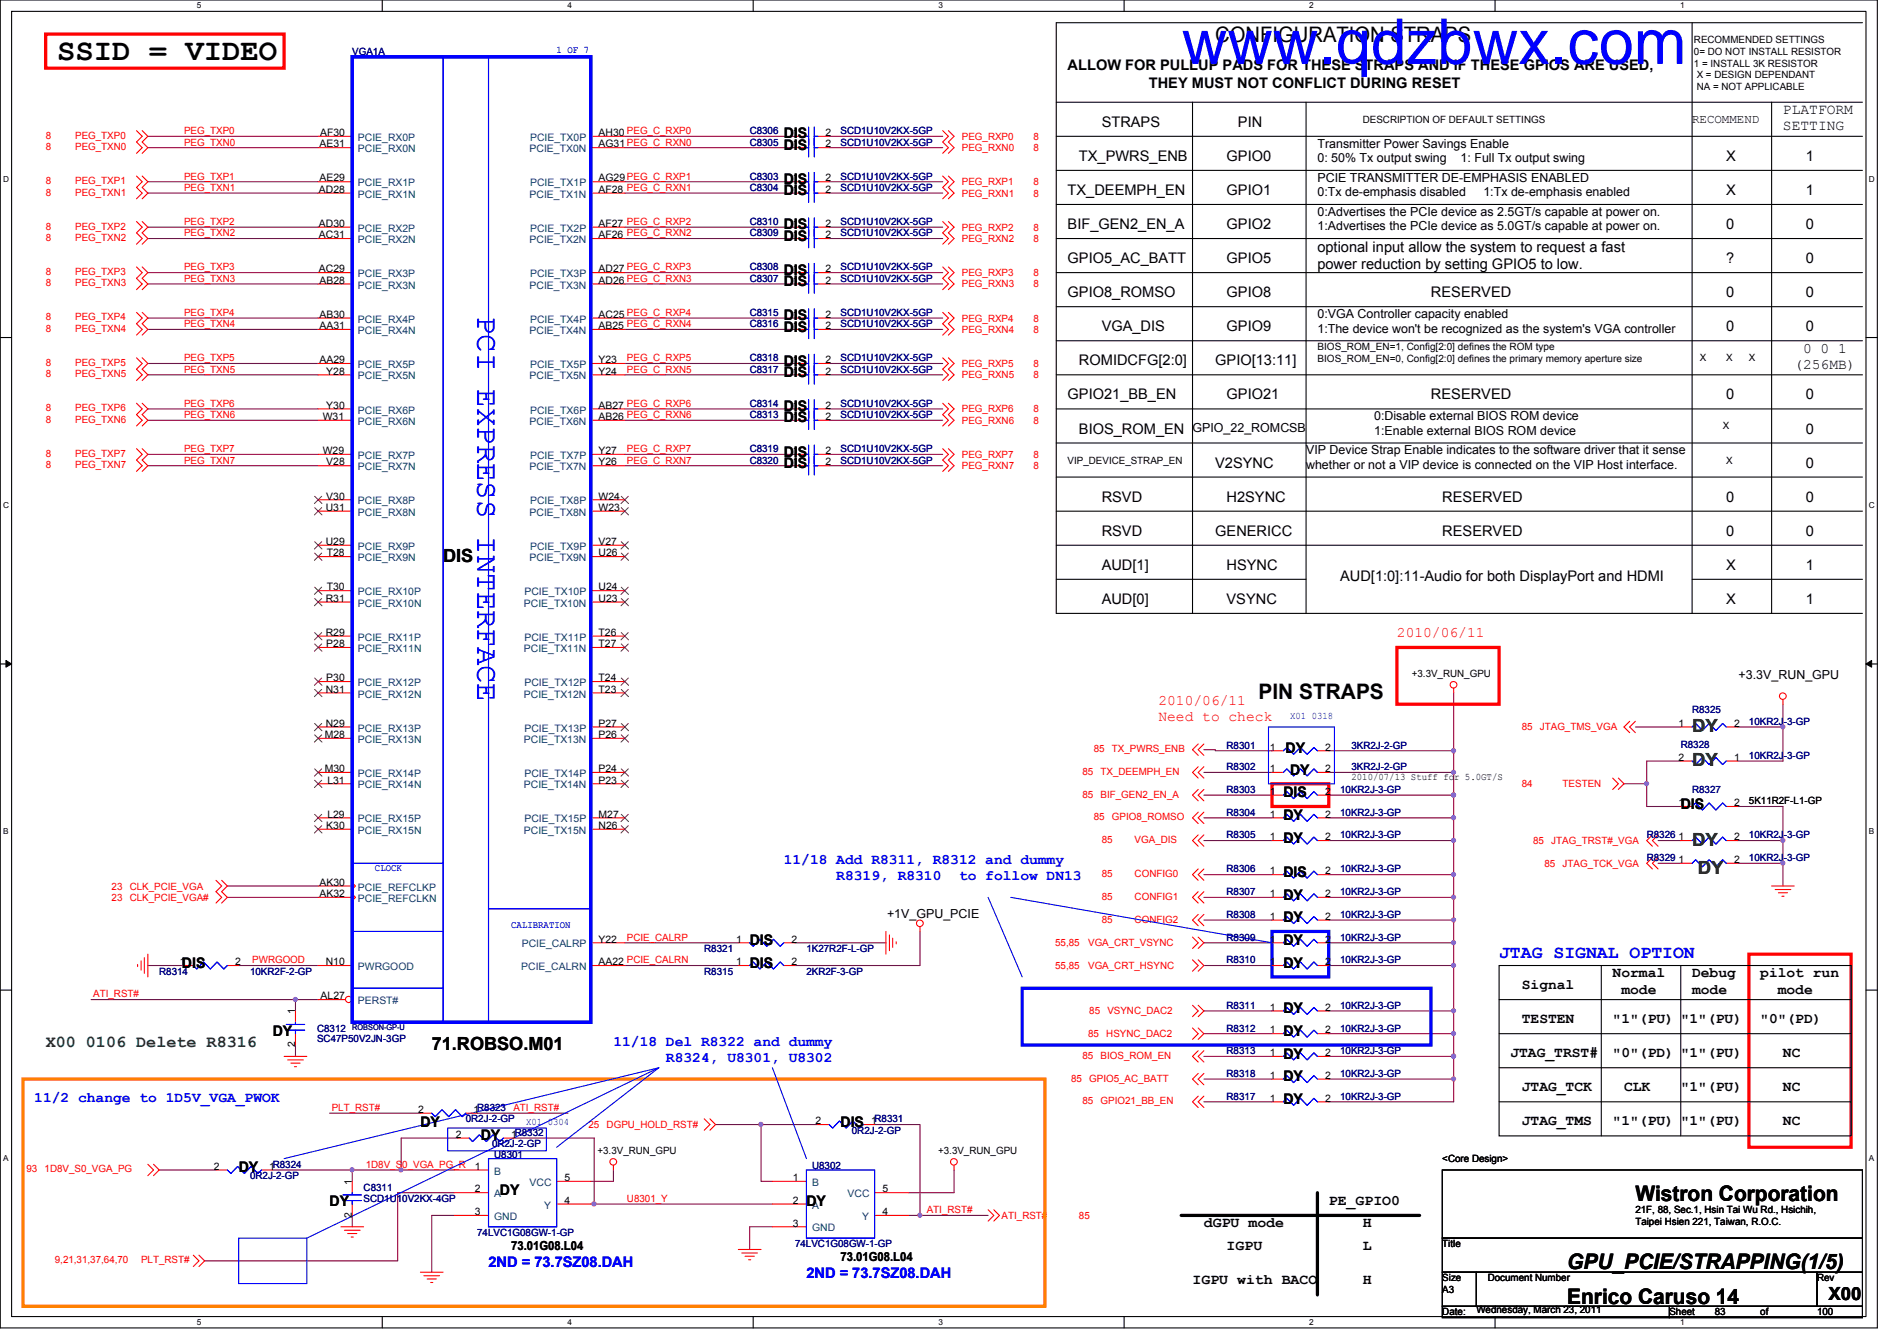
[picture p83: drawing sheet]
<svg xmlns="http://www.w3.org/2000/svg" width="297mm" height="210mm" viewBox="0 0 297 210" stroke-linecap="round" stroke-linejoin="round" font-family="sans-serif">
<defs><g id="words">
<text font-size="9.9" fill="#00f" x="185" y="10">www.qdzbwx.com</text>
<text font-size="4.8" x="8.9" y="9.4">SSID = VIDEO</text>
<text font-size="4.8" fill="#00f" x="74.8" y="49.4" transform="rotate(90 74.8 49.4)">PCI EXPRESS INTERFACE</text>
<g font-size="3.3">
<text x="190.3" y="6.6">CONFIGURATION STRAPS</text>
<text x="197.1" y="109.5">PIN STRAPS</text>
<text x="256.1" y="188">Wistron Corporation</text>
<text x="245.4" y="198.6">GPU_PCIE/STRAPPING(1/5)</text>
<text x="245.4" y="204">Enrico Caruso 14</text>
</g>
<g font-size="2.8">
<text x="69.4" y="88">DIS</text>
<text x="67.6" y="164.4">71.ROBSO.M01</text>
<text x="286.3" y="203.5">X00</text>
</g>
<g font-size="2.8" fill="#008000">
<text x="265" y="120">DY</text>
<text x="265" y="114.6">DY</text>
<text x="265" y="132.4">DY</text>
<text x="265.8" y="136.9">DY</text>
</g>
<text font-size="2.8" fill="#00f" x="234.7" y="149.9">JTAG SIGNAL OPTION</text>
<text font-size="2.6" fill="#008000" x="7.2" y="164">X00 0106 Delete R8316</text>
<g font-size="2.3">
<text x="167.2" y="11">ALLOW FOR PULLUP PADS FOR THESE STRAPS AND IF THESE GPIOS ARE USED,</text>
<text x="179.9" y="13.8">THEY MUST NOT CONFLICT DURING RESET</text>
<text x="279.2" y="17.9">PLATFORM</text>
<text x="122.7" y="23.5">DIS</text>
<text x="122.7" y="21.7">DIS</text>
<text x="172.5" y="19.9">STRAPS</text>
<text x="193.8" y="19.9">PIN</text>
<text x="279.2" y="20.4">SETTING</text>
<text x="122.7" y="28.8">DIS</text>
<text x="168.9" y="25.2">TX_PWRS_ENB</text>
<text x="192.1" y="25.2">GPIO0</text>
<text x="270.3" y="25.2">X</text>
<text x="282.7" y="25.2">1</text>
<text x="122.7" y="30.6">DIS</text>
<text x="122.7" y="35.9">DIS</text>
<text x="167.2" y="30.5">TX_DEEMPH_EN</text>
<text x="167.2" y="35.9">BIF_GEN2_EN_A</text>
<text x="192.1" y="30.5">GPIO1</text>
<text x="192.1" y="35.9">GPIO2</text>
<text x="270.3" y="30.5">X</text>
<text x="270.3" y="35.9">0</text>
<text x="282.7" y="35.9">0</text>
<text x="282.7" y="30.5">1</text>
<text x="122.7" y="37.7">DIS</text>
<text x="167.2" y="41.2">GPIO5_AC_BATT</text>
<text x="192.1" y="41.2">GPIO5</text>
<text x="206.3" y="39.4">optional input allow the system to request a fast</text>
<text x="270.3" y="41.2">?</text>
<text x="282.7" y="41.2">0</text>
<text x="122.7" y="44.8">DIS</text>
<text x="122.7" y="43">DIS</text>
<text x="167.2" y="46.5">GPIO8_ROMSO</text>
<text x="192.1" y="46.5">GPIO8</text>
<text x="206.3" y="42.1">power reduction by setting GPIO5 to low.</text>
<text x="224.1" y="46.5">RESERVED</text>
<text x="270.3" y="46.5">0</text>
<text x="282.7" y="46.5">0</text>
<text x="122.7" y="51.9">DIS</text>
<text x="122.7" y="50.1">DIS</text>
<text x="172.5" y="51.9">VGA_DIS</text>
<text x="192.1" y="51.9">GPIO9</text>
<text x="270.3" y="51.9">0</text>
<text x="282.7" y="51.9">0</text>
<text x="122.7" y="57.2">DIS</text>
<text x="122.7" y="59">DIS</text>
<text x="168.9" y="57.2">ROMIDCFG[2:0]</text>
<text x="190.3" y="57.2">GPIO[13:11]</text>
<text x="281" y="57.7">(256MB)</text>
<text x="282.3" y="55.2">0 0 1</text>
<text x="122.7" y="64.3">DIS</text>
<text x="167.2" y="62.5">GPIO21_BB_EN</text>
<text x="192.1" y="62.5">GPIO21</text>
<text x="224.1" y="62.5">RESERVED</text>
<text x="270.3" y="62.5">0</text>
<text x="282.7" y="62.5">0</text>
<text x="122.7" y="66.1">DIS</text>
<text x="122.7" y="71.5">DIS</text>
<text x="168.9" y="67.9">BIOS_ROM_EN</text>
<text x="282.7" y="67.9">0</text>
<text x="122.7" y="73.2">DIS</text>
<text x="190.3" y="73.2">V2SYNC</text>
<text x="282.7" y="73.2">0</text>
<text x="172.5" y="78.5">RSVD</text>
<text x="172.5" y="83.9">RSVD</text>
<text x="190.3" y="83.9">GENERICC</text>
<text x="192.1" y="78.5">H2SYNC</text>
<text x="225.8" y="78.5">RESERVED</text>
<text x="225.8" y="83.9">RESERVED</text>
<text x="270.3" y="78.5">0</text>
<text x="270.3" y="83.9">0</text>
<text x="282.7" y="78.5">0</text>
<text x="282.7" y="83.9">0</text>
<text x="172.5" y="89.2">AUD[1]</text>
<text x="192.1" y="89.2">HSYNC</text>
<text x="270.3" y="89.2">X</text>
<text x="282.7" y="89.2">1</text>
<text x="172.5" y="94.5">AUD[0]</text>
<text x="192.1" y="94.5">VSYNC</text>
<text x="209.8" y="91">AUD[1:0]:11-Audio for both DisplayPort and HDMI</text>
<text x="270.3" y="94.5">X</text>
<text x="282.7" y="94.5">1</text>
<text x="201.3" y="117.9">DY</text>
<text x="201" y="124.8">DIS</text>
<text x="202" y="121.2">DY</text>
<text x="201" y="128.4">DY</text>
<text x="201" y="131.9">DY</text>
<text x="263.2" y="126.6">DIS</text>
<text x="201" y="137.2">DIS</text>
<text x="201" y="140.8">DY</text>
<text x="117.4" y="147.9">DIS</text>
<text x="201" y="147.9">DY</text>
<text x="201" y="144.4">DY</text>
<text x="28.5" y="151.5">DIS</text>
<text x="117.4" y="151.5">DIS</text>
<text x="201" y="151.5">DY</text>
<text x="238.3" y="154.8">Signal</text>
<text x="252.5" y="153">Normal</text>
<text x="253.9" y="155.5">mode</text>
<text x="265" y="153">Debug</text>
<text x="265" y="155.5">mode</text>
<text x="275.6" y="153">pilot run</text>
<text x="278.4" y="155.5">mode</text>
<text x="201" y="158.6">DY</text>
<text x="238.3" y="160.1">TESTEN</text>
<text x="252.5" y="160.1">&quot;1&quot;(PU) &quot;1&quot;(PU)</text>
<text x="275.6" y="160.1">&quot;0&quot;(PD)</text>
<text x="42.7" y="162.1">DY</text>
<text x="201" y="162.1">DY</text>
<text x="201" y="165.7">DY</text>
<text x="236.5" y="165.4">JTAG_TRST#</text>
<text x="252.5" y="165.4">&quot;0&quot;(PD) &quot;1&quot;(PU)</text>
<text x="279.2" y="165.4">NC</text>
<text x="201" y="169.2">DY</text>
<text x="201" y="172.8">DY</text>
<text x="238.3" y="170.8">JTAG_TCK</text>
<text x="254.3" y="170.8">CLK</text>
<text x="263.2" y="170.8">&quot;1&quot;(PU)</text>
<text x="279.2" y="170.8">NC</text>
<text x="65.8" y="176.4">DY</text>
<text x="75.3" y="178.5">DY</text>
<text x="131.6" y="176.4">DIS</text>
<text x="238.3" y="176.1">JTAG_TMS</text>
<text x="252.5" y="176.1">&quot;1&quot;(PU)</text>
<text x="263.2" y="176.1">&quot;1&quot;(PU)</text>
<text x="279.2" y="176.1">NC</text>
<text x="37.4" y="183.5">DY</text>
<text x="51.6" y="188.8">DY</text>
<text x="78.3" y="187">DY</text>
<text x="126.3" y="188.8">DY</text>
<text x="208.1" y="188.6">PE_GPIO0</text>
<text x="188.5" y="192.1">dGPU mode</text>
<text x="192.1" y="195.7">IGPU</text>
<text x="213.4" y="192.1">H</text>
<text x="213.4" y="195.7">L</text>
<text x="186.7" y="201">IGPU with BACO</text>
<text x="213.4" y="201">H</text>
</g>
<g font-size="2.3" fill="#f00">
<text x="218.7" y="99.7">2010/06/11</text>
<text x="181.4" y="110.3">2010/06/11</text>
<text x="181.4" y="112.8">Need to check</text>
</g>
<g font-size="2.3" fill="#00f">
<text x="122.7" y="135.2">11/18 Add R8311, R8312 and dummy</text>
<text x="131" y="137.8">R8319, R8310</text>
<text x="150.2" y="137.8">to follow DN13</text>
<text x="96.1" y="163.7">11/18 Del R8322 and dummy</text>
<text x="104.3" y="166.2">R8324, U8301, U8302</text>
<text x="5.4" y="172.6">11/2 change to 1D5V_VGA_PWOK</text>
<text x="76.5" y="198.2">2ND = 73.7SZ08.DAH</text>
<text x="126.3" y="200">2ND = 73.7SZ08.DAH</text>
</g>
<g font-size="1.9">
<text x="206.3" y="23.1">Transmitter Power Savings Enable</text>
<text x="265" y="19.3">RECOMMEND</text>
<text x="206.3" y="25.4">0: 50% Tx output swing</text>
<text x="206.3" y="28.4">PCIE TRANSMITTER DE-EMPHASIS ENABLED</text>
<text x="228.7" y="25.4">1: Full Tx output swing</text>
<text x="206.3" y="33.8">0:Advertises the PCIe device as 2.5GT/s capable at power on.</text>
<text x="206.3" y="30.7">0:Tx de-emphasis disabled</text>
<text x="232.3" y="30.7">1:Tx de-emphasis enabled</text>
<text x="206.3" y="36.1">1:Advertises the PCIe device as 5.0GT/s capable at power on.</text>
<text x="206.3" y="49.8">0:VGA Controller capacity enabled</text>
<text x="206.3" y="52.1">1:The device won't be recognized as the system's VGA controller</text>
<text x="215.2" y="65.8">0:Disable external BIOS ROM device</text>
<text x="186.7" y="67.6">GPIO_22_ROMCSB</text>
<text x="204.5" y="71.1">VIP Device Strap Enable indicates to the software driver that it sense</text>
<text x="215.2" y="68.1">1:Enable external BIOS ROM device</text>
<text x="204.5" y="73.4">whether or not a VIP device is connected on the VIP Host interface.</text>
<text x="272.2" y="106.3">+3.3V_RUN_GPU</text>
<text x="138.9" y="143.7">+1V_GPU_PCIE</text>
<text x="80" y="195.6">73.01G08.L04</text>
<text x="131.6" y="197.4">73.01G08.L04</text>
</g>
<g font-size="1.6" fill="#000080">
<text x="55.2" y="8.6">VGA1A</text>
<text x="117.4" y="22.8">C8305</text>
<text x="117.4" y="21">C8306</text>
<text x="131.6" y="22.8">SCD1U10V2KX-5GP</text>
<text x="131.6" y="21">SCD1U10V2KX-5GP</text>
<text x="117.4" y="29.9">C8304</text>
<text x="117.4" y="28.1">C8303</text>
<text x="131.6" y="29.9">SCD1U10V2KX-5GP</text>
<text x="131.6" y="28.1">SCD1U10V2KX-5GP</text>
<text x="117.4" y="35.2">C8310</text>
<text x="131.6" y="35.2">SCD1U10V2KX-5GP</text>
<text x="117.4" y="37">C8309</text>
<text x="131.6" y="37">SCD1U10V2KX-5GP</text>
<text x="117.4" y="44.1">C8307</text>
<text x="117.4" y="42.3">C8308</text>
<text x="131.6" y="44.1">SCD1U10V2KX-5GP</text>
<text x="131.6" y="42.3">SCD1U10V2KX-5GP</text>
<text x="117.4" y="51.2">C8316</text>
<text x="117.4" y="49.4">C8315</text>
<text x="131.6" y="51.2">SCD1U10V2KX-5GP</text>
<text x="131.6" y="49.4">SCD1U10V2KX-5GP</text>
<text x="117.4" y="56.6">C8318</text>
<text x="117.4" y="58.3">C8317</text>
<text x="131.6" y="56.6">SCD1U10V2KX-5GP</text>
<text x="131.6" y="58.3">SCD1U10V2KX-5GP</text>
<text x="117.4" y="63.7">C8314</text>
<text x="117.4" y="65.4">C8313</text>
<text x="131.6" y="63.7">SCD1U10V2KX-5GP</text>
<text x="131.6" y="65.4">SCD1U10V2KX-5GP</text>
<text x="117.4" y="70.8">C8319</text>
<text x="131.6" y="70.8">SCD1U10V2KX-5GP</text>
<text x="117.4" y="72.6">C8320</text>
<text x="131.6" y="72.6">SCD1U10V2KX-5GP</text>
<text x="265" y="111.7">R8325</text>
<text x="273.9" y="113.5">10KR2J-3-GP</text>
<text x="192.1" y="117.2">R8301</text>
<text x="211.6" y="117.2">3KR2J-2-GP</text>
<text x="263.2" y="117">R8328</text>
<text x="273.9" y="118.8">10KR2J-3-GP</text>
<text x="192.1" y="120.6">R8302</text>
<text x="192.1" y="124.1">R8303</text>
<text x="209.8" y="124.1">10KR2J-3-GP</text>
<text x="211.6" y="120.6">3KR2J-2-GP</text>
<text x="265" y="124.1">R8327</text>
<text x="192.1" y="127.7">R8304</text>
<text x="192.1" y="131.2">R8305</text>
<text x="209.8" y="127.7">10KR2J-3-GP</text>
<text x="209.8" y="131.2">10KR2J-3-GP</text>
<text x="257.8" y="131.2">R8326</text>
<text x="273.8" y="131.2">10KR2J-3-GP</text>
<text x="192.1" y="136.6">R8306</text>
<text x="209.8" y="136.6">10KR2J-3-GP</text>
<text x="257.8" y="134.8">R8329</text>
<text x="273.8" y="134.8">10KR2J-3-GP</text>
<text x="192.1" y="143.7">R8308</text>
<text x="192.1" y="140.1">R8307</text>
<text x="209.8" y="143.7">10KR2J-3-GP</text>
<text x="209.8" y="140.1">10KR2J-3-GP</text>
<text x="110.3" y="149">R8321</text>
<text x="126.3" y="149">1K27R2F-L-GP</text>
<text x="192.1" y="147.2">R8309</text>
<text x="209.8" y="147.2">10KR2J-3-GP</text>
<text x="24.9" y="152.6">R8314</text>
<text x="39.2" y="152.6">10KR2F-2-GP</text>
<text x="110.3" y="152.6">R8315</text>
<text x="126.3" y="152.6">2KR2F-3-GP</text>
<text x="192.1" y="150.8">R8310</text>
<text x="209.8" y="150.8">10KR2J-3-GP</text>
<text x="49.7" y="161.5">C8312</text>
<text x="192.1" y="161.5">R8312</text>
<text x="192.1" y="157.9">R8311</text>
<text x="209.8" y="161.5">10KR2J-3-GP</text>
<text x="209.8" y="157.9">10KR2J-3-GP</text>
<text x="49.7" y="163.1">SC47P50V2JN-3GP</text>
<text x="192.1" y="165">R8313</text>
<text x="209.8" y="165">10KR2J-3-GP</text>
<text x="192.1" y="168.6">R8318</text>
<text x="192.1" y="172.1">R8317</text>
<text x="209.8" y="168.6">10KR2J-3-GP</text>
<text x="209.8" y="172.1">10KR2J-3-GP</text>
<text x="72.9" y="175.7">0R2J-2-GP</text>
<text x="77" y="179.6">0R2J-2-GP</text>
<text x="133.4" y="177.5">0R2J-2-GP</text>
<text x="39.2" y="184.6">0R2J-2-GP</text>
<text x="77.4" y="181.2">U8301</text>
<text x="127.2" y="183">U8302</text>
<text x="56.9" y="186.4">C8311</text>
<text x="56.9" y="188.1">SCD1U10V2KX-4GP</text>
<text x="74.7" y="193.5">74LVC1G08GW-1-GP</text>
<text x="124.5" y="195.2">74LVC1G08GW-1-GP</text>
</g>
<g font-size="1.6" fill="#00f">
<text x="87.2" y="8.3">1 OF 7</text>
<text x="202" y="112.5">X01 0318</text>
<text x="58.7" y="136.4">CLOCK</text>
<text x="80" y="145.2">CALIBRATION</text>
<text x="82.4" y="176">X01 0304</text>
</g>
<g font-size="1.6">
<text x="265.2" y="6.8">RECOMMENDED SETTINGS</text>
<text x="265.2" y="8.6">0= DO NOT INSTALL RESISTOR</text>
<text x="265.2" y="10.4">1 = INSTALL 3K RESISTOR</text>
<text x="265.7" y="12.2">X = DESIGN DEPENDANT</text>
<text x="265.7" y="14.1">NA = NOT APPLICABLE</text>
<text x="50" y="23.1">AE31</text>
<text x="50.1" y="21.3">AF30</text>
<text x="93.7" y="21.3">AH30 PEG_C_RXP0</text>
<text x="93.7" y="23.1">AG31 PEG_C_RXN0</text>
<text x="124.2" y="23.1">1</text>
<text x="124.2" y="21.3">1</text>
<text x="129.3" y="23.1">2</text>
<text x="129.3" y="21.3">2</text>
<text x="213.4" y="19.2">DESCRIPTION OF DEFAULT SETTINGS</text>
<text x="50" y="28.4">AE29</text>
<text x="93.7" y="28.4">AG29 PEG_C_RXP1</text>
<text x="124.2" y="28.4">1</text>
<text x="129.3" y="28.4">2</text>
<text x="49.9" y="30.2">AD28</text>
<text x="49.9" y="35.5">AD30</text>
<text x="93.7" y="35.5">AF27 PEG_C_RXP2</text>
<text x="93.7" y="30.2">AF28 PEG_C_RXN1</text>
<text x="124.2" y="30.2">1</text>
<text x="124.2" y="35.5">1</text>
<text x="129.3" y="30.2">2</text>
<text x="129.3" y="35.5">2</text>
<text x="49.9" y="37.3">AC31</text>
<text x="93.7" y="37.3">AF26 PEG_C_RXN2</text>
<text x="124.2" y="37.3">1</text>
<text x="129.3" y="37.3">2</text>
<text x="49.9" y="42.6">AC29</text>
<text x="50" y="44.4">AB28</text>
<text x="93.7" y="42.6">AD27 PEG_C_RXP3</text>
<text x="93.7" y="44.4">AD26 PEG_C_RXN3</text>
<text x="124.2" y="44.4">1</text>
<text x="124.2" y="42.6">1</text>
<text x="129.3" y="44.4">2</text>
<text x="129.3" y="42.6">2</text>
<text x="50" y="51.5">AA31</text>
<text x="50" y="49.7">AB30</text>
<text x="93.7" y="49.7">AC25 PEG_C_RXP4</text>
<text x="93.7" y="51.5">AB25 PEG_C_RXN4</text>
<text x="124.2" y="51.5">1</text>
<text x="124.2" y="49.7">1</text>
<text x="129.3" y="51.5">2</text>
<text x="129.3" y="49.7">2</text>
<text x="50" y="56.9">AA29</text>
<text x="51.1" y="58.6">Y28</text>
<text x="93.7" y="56.9">Y23</text>
<text x="93.7" y="58.6">Y24</text>
<text x="124.2" y="56.9">1</text>
<text x="124.2" y="58.6">1</text>
<text x="129.3" y="56.9">2</text>
<text x="129.3" y="58.6">2</text>
<text x="206.3" y="54.8">BIOS_ROM_EN=1, Config[2:0] defines the ROM type</text>
<text x="206.3" y="56.6">BIOS_ROM_EN=0, Config[2:0] defines the primary memory aperture size</text>
<text x="266.2" y="56.6">X</text>
<text x="270.3" y="56.6">X</text>
<text x="273.9" y="56.6">X</text>
<text x="50.5" y="65.7">W31</text>
<text x="51.1" y="64">Y30</text>
<text x="93.7" y="64">AB27 PEG_C_RXP6</text>
<text x="93.7" y="65.7">AB26 PEG_C_RXN6</text>
<text x="124.2" y="64">1</text>
<text x="124.2" y="65.7">1</text>
<text x="129.3" y="64">2</text>
<text x="129.3" y="65.7">2</text>
<text x="50.5" y="71.1">W29</text>
<text x="93.7" y="71.1">Y27</text>
<text x="124.2" y="71.1">1</text>
<text x="129.3" y="71.1">2</text>
<text x="269.7" y="67.2">X</text>
<text x="51.1" y="72.9">V28</text>
<text x="93.7" y="72.9">Y26</text>
<text x="124.2" y="72.9">1</text>
<text x="129.3" y="72.9">2</text>
<text x="167.2" y="72.6">VIP_DEVICE_STRAP_EN</text>
<text x="270.3" y="72.6">X</text>
<text x="51" y="80">U31</text>
<text x="51.1" y="78.2">V30</text>
<text x="93.7" y="78.2">W24</text>
<text x="93.7" y="80">W23</text>
<text x="51" y="85.3">U29</text>
<text x="51.2" y="87.1">T28</text>
<text x="93.7" y="85.3">V27</text>
<text x="93.7" y="87.1">U26</text>
<text x="51" y="94.2">R31</text>
<text x="51.2" y="92.4">T30</text>
<text x="93.7" y="92.4">U24</text>
<text x="93.7" y="94.2">U23</text>
<text x="51" y="99.5">R29</text>
<text x="51.1" y="101.3">P28</text>
<text x="93.7" y="99.5">T26</text>
<text x="93.7" y="101.3">T27</text>
<text x="51.1" y="106.6">P30</text>
<text x="93.7" y="106.6">T24</text>
<text x="221.1" y="106">+3.3V_RUN_GPU</text>
<text x="51" y="108.4">N31</text>
<text x="51" y="113.7">N29</text>
<text x="93.7" y="113.7">P27</text>
<text x="93.7" y="108.4">T23</text>
<text x="262.8" y="113.7">1</text>
<text x="271.5" y="113.7">2</text>
<text x="50.8" y="115.5">M28</text>
<text x="93.7" y="115.5">P26</text>
<text x="198.8" y="117.5">1</text>
<text x="207.5" y="117.5">2</text>
<text x="262.8" y="119.1">2</text>
<text x="271.5" y="119.1">1</text>
<text x="50.8" y="120.9">M30</text>
<text x="51.3" y="122.6">L31</text>
<text x="93.7" y="120.9">P24</text>
<text x="93.7" y="122.6">P23</text>
<text x="198.8" y="120.9">1</text>
<text x="198.8" y="124.4">1</text>
<text x="207.5" y="120.9">2</text>
<text x="207.5" y="124.4">2</text>
<text x="211.6" y="122.1">2010/07/13 Stuff for 5.0GT/S</text>
<text x="273.9" y="125.9">5K11R2F-L1-GP</text>
<text x="51.1" y="129.8">K30</text>
<text x="51.3" y="128">L29</text>
<text x="93.7" y="128">M27</text>
<text x="93.7" y="129.8">N26</text>
<text x="198.8" y="128">1</text>
<text x="198.8" y="131.5">1</text>
<text x="207.5" y="128">2</text>
<text x="207.5" y="131.5">2</text>
<text x="262.8" y="131.5">1</text>
<text x="262.8" y="126.2">1</text>
<text x="271.5" y="131.5">2</text>
<text x="271.5" y="126.2">2</text>
<text x="198.8" y="136.9">1</text>
<text x="207.5" y="136.9">2</text>
<text x="262.8" y="135.1">1</text>
<text x="271.5" y="135.1">2</text>
<text x="50" y="140.4">AK32</text>
<text x="50" y="138.6">AK30</text>
<text x="198.8" y="144">1</text>
<text x="198.8" y="140.4">1</text>
<text x="207.5" y="144">2</text>
<text x="207.5" y="140.4">2</text>
<text x="93.7" y="147.5">Y22</text>
<text x="115.3" y="147.5">1</text>
<text x="123.9" y="147.5">2</text>
<text x="198.8" y="147.5">1</text>
<text x="207.5" y="147.5">2</text>
<text x="28.1" y="151.1">1</text>
<text x="36.8" y="151.1">2</text>
<text x="51" y="151.1">N10</text>
<text x="93.7" y="151.1">AA22 PCIE_CALRN</text>
<text x="115.3" y="151.1">1</text>
<text x="123.9" y="151.1">2</text>
<text x="198.8" y="151.1">1</text>
<text x="207.5" y="151.1">2</text>
<text x="46.2" y="158.8" transform="rotate(-90 46.2 158.8)">1</text>
<text x="50.2" y="156.4">AL27</text>
<text x="198.8" y="161.8">1</text>
<text x="198.8" y="158.2">1</text>
<text x="207.5" y="161.8">2</text>
<text x="207.5" y="158.2">2</text>
<text x="46.2" y="163.9" transform="rotate(-90 46.2 163.9)">2</text>
<text x="198.8" y="165.3">1</text>
<text x="207.5" y="165.3">2</text>
<text x="198.8" y="168.9">1</text>
<text x="198.8" y="172.4">1</text>
<text x="207.5" y="168.9">2</text>
<text x="207.5" y="172.4">2</text>
<text x="65.5" y="174.2">2</text>
<text x="71.4" y="178.1">2</text>
<text x="74.2" y="174.2">1R8323</text>
<text x="80" y="178.1">1R8332</text>
<text x="127.7" y="176">2</text>
<text x="136.4" y="176">1R8331</text>
<text x="33.5" y="183.1">2</text>
<text x="42.2" y="183.1">1R8324</text>
<text x="55.1" y="185.5" transform="rotate(-90 55.1 185.5)">1</text>
<text x="74.4" y="183.1">1</text>
<text x="88.4" y="184.9">5</text>
<text x="93.6" y="180.7">+3.3V_RUN_GPU</text>
<text x="124.2" y="184.9">1</text>
<text x="146.9" y="180.7">+3.3V_RUN_GPU</text>
<text x="225.8" y="181.9">&lt;Core Design&gt;</text>
<text x="55.1" y="190.6" transform="rotate(-90 55.1 190.6)">2</text>
<text x="74.4" y="186.6">2</text>
<text x="74.4" y="190.2">3</text>
<text x="88.4" y="188.4">4</text>
<text x="124.2" y="188.4">2</text>
<text x="124.2" y="192">3</text>
<text x="138.2" y="190.2">4</text>
<text x="138.2" y="186.6">5</text>
<text x="256.1" y="189.9">21F, 88, Sec.1, Hsin Tai Wu Rd., Hsichih,</text>
<text x="256.1" y="191.7">Taipei Hsien 221, Taiwan, R.O.C.</text>
<text x="225.8" y="195.2">Title</text>
<text x="225.8" y="200.6">Size</text>
<text x="225.8" y="202.4">A3</text>
<text x="233" y="200.6">Document Number</text>
<text x="284.5" y="200.6">Rev</text>
<text x="225.8" y="205.9">Date:</text>
<text x="231.2" y="205.6">Wednesday, March 23, 2011</text>
<text x="261.4" y="205.9">Sheet</text>
<text x="268.5" y="205.9">83</text>
<text x="275.6" y="205.9">of</text>
<text x="284.5" y="205.9">100</text>
</g>
<g font-size="1.6" fill="#f00">
<text x="7.2" y="21.7">8</text>
<text x="7.2" y="23.5">8</text>
<text x="11.8" y="21.7">PEG_TXP0</text>
<text x="11.8" y="23.5">PEG_TXN0</text>
<text x="28.8" y="21">PEG_TXP0</text>
<text x="28.8" y="22.8">PEG_TXN0</text>
<text x="150.6" y="21.9">PEG_RXP0</text>
<text x="150.6" y="23.7">PEG_RXN0</text>
<text x="161.8" y="21.9">8</text>
<text x="161.8" y="23.7">8</text>
<text x="7.2" y="28.8">8</text>
<text x="11.8" y="28.8">PEG_TXP1</text>
<text x="28.8" y="28.1">PEG_TXP1</text>
<text x="28.8" y="29.9">PEG_TXN1</text>
<text x="150.6" y="29">PEG_RXP1</text>
<text x="161.8" y="29">8</text>
<text x="7.2" y="35.9">8</text>
<text x="7.2" y="30.6">8</text>
<text x="11.8" y="35.9">PEG_TXP2</text>
<text x="11.8" y="30.6">PEG_TXN1</text>
<text x="28.8" y="35.2">PEG_TXP2</text>
<text x="150.6" y="30.8">PEG_RXN1</text>
<text x="161.8" y="30.8">8</text>
<text x="7.2" y="37.7">8</text>
<text x="11.8" y="37.7">PEG_TXN2</text>
<text x="28.8" y="37">PEG_TXN2</text>
<text x="150.6" y="36.1">PEG_RXP2</text>
<text x="150.6" y="37.9">PEG_RXN2</text>
<text x="161.8" y="36.1">8</text>
<text x="161.8" y="37.9">8</text>
<text x="7.2" y="43.1">8</text>
<text x="7.2" y="44.8">8</text>
<text x="11.8" y="43.1">PEG_TXP3</text>
<text x="11.8" y="44.8">PEG_TXN3</text>
<text x="28.8" y="42.3">PEG_TXP3</text>
<text x="28.8" y="44.1">PEG_TXN3</text>
<text x="150.6" y="43.2">PEG_RXP3</text>
<text x="150.6" y="45">PEG_RXN3</text>
<text x="161.8" y="43.2">8</text>
<text x="161.8" y="45">8</text>
<text x="7.2" y="50.2">8</text>
<text x="7.2" y="51.9">8</text>
<text x="11.8" y="50.2">PEG_TXP4</text>
<text x="11.8" y="51.9">PEG_TXN4</text>
<text x="28.8" y="49.4">PEG_TXP4</text>
<text x="28.8" y="51.2">PEG_TXN4</text>
<text x="150.6" y="50.3">PEG_RXP4</text>
<text x="150.6" y="52.1">PEG_RXN4</text>
<text x="161.8" y="50.3">8</text>
<text x="161.8" y="52.1">8</text>
<text x="7.2" y="57.3">8</text>
<text x="7.2" y="59.1">8</text>
<text x="11.8" y="57.3">PEG_TXP5</text>
<text x="11.8" y="59.1">PEG_TXN5</text>
<text x="28.8" y="56.6">PEG_TXP5</text>
<text x="28.8" y="58.3">PEG_TXN5</text>
<text x="98.2" y="56.6">PEG_C_RXP5</text>
<text x="98.2" y="58.3">PEG_C_RXN5</text>
<text x="150.6" y="57.4">PEG_RXP5</text>
<text x="150.6" y="59.2">PEG_RXN5</text>
<text x="161.8" y="57.4">8</text>
<text x="161.8" y="59.2">8</text>
<text x="7.2" y="64.4">8</text>
<text x="11.8" y="64.4">PEG_TXP6</text>
<text x="28.8" y="63.7">PEG_TXP6</text>
<text x="28.8" y="65.4">PEG_TXN6</text>
<text x="150.6" y="64.6">PEG_RXP6</text>
<text x="161.8" y="64.6">8</text>
<text x="7.2" y="66.2">8</text>
<text x="7.2" y="71.5">8</text>
<text x="11.8" y="66.2">PEG_TXN6</text>
<text x="11.8" y="71.5">PEG_TXP7</text>
<text x="28.8" y="70.8">PEG_TXP7</text>
<text x="98.2" y="70.8">PEG_C_RXP7</text>
<text x="150.6" y="66.3">PEG_RXN6</text>
<text x="150.6" y="71.7">PEG_RXP7</text>
<text x="161.8" y="66.3">8</text>
<text x="161.8" y="71.7">8</text>
<text x="7.2" y="73.3">8</text>
<text x="11.8" y="73.3">PEG_TXN7</text>
<text x="28.8" y="72.6">PEG_TXN7</text>
<text x="98.2" y="72.6">PEG_C_RXN7</text>
<text x="150.6" y="73.4">PEG_RXN7</text>
<text x="161.8" y="73.4">8</text>
<text x="171.3" y="117.7">85</text>
<text x="174.1" y="117.7">TX_PWRS_ENB</text>
<text x="238.3" y="114.3">85</text>
<text x="241.1" y="114.3">JTAG_TMS_VGA</text>
<text x="169.5" y="121.3">85</text>
<text x="169.5" y="124.8">85</text>
<text x="172.3" y="121.3">TX_DEEMPH_EN</text>
<text x="172.3" y="124.8">BIF_GEN2_EN_A</text>
<text x="238.3" y="123.2">84</text>
<text x="244.7" y="123.2">TESTEN</text>
<text x="171.3" y="128.4">85</text>
<text x="172.5" y="132">85</text>
<text x="174.1" y="128.4">GPIO8_ROMSO</text>
<text x="177.7" y="132">VGA_DIS</text>
<text x="172.5" y="137.3">85</text>
<text x="177.7" y="137.3">CONFIG0</text>
<text x="240.1" y="132.1">85</text>
<text x="241.8" y="135.7">85</text>
<text x="242.9" y="132.1">JTAG_TRST#_VGA</text>
<text x="244.7" y="135.7">JTAG_TCK_VGA</text>
<text x="17.5" y="139.2">23</text>
<text x="17.5" y="141">23</text>
<text x="20.3" y="139.2">CLK_PCIE_VGA</text>
<text x="20.3" y="141">CLK_PCIE_VGA#</text>
<text x="172.5" y="140.8">85</text>
<text x="177.7" y="140.8">CONFIG1</text>
<text x="98.2" y="147.2">PCIE_CALRP</text>
<text x="165.2" y="148.1">55,85</text>
<text x="170.4" y="148.1">VGA_CRT_VSYNC</text>
<text x="172.5" y="144.4">85</text>
<text x="177.7" y="144.4">CONFIG2</text>
<text x="39.5" y="150.8">PWRGOOD</text>
<text x="165.2" y="151.7">55,85</text>
<text x="170.4" y="151.7">VGA_CRT_HSYNC</text>
<text x="14.6" y="156.1">ATI_RST#</text>
<text x="170.6" y="158.8">85</text>
<text x="173.4" y="158.8">VSYNC_DAC2</text>
<text x="169.5" y="165.7">85</text>
<text x="170.4" y="162.3">85</text>
<text x="172.3" y="165.7">BIOS_ROM_EN</text>
<text x="173.2" y="162.3">HSYNC_DAC2</text>
<text x="51.9" y="173.9">PLT_RST#</text>
<text x="80.4" y="173.9">ATI_RST#</text>
<text x="167.7" y="169.3">85</text>
<text x="169.5" y="172.8">85</text>
<text x="170.6" y="169.3">GPIO5_AC_BATT</text>
<text x="172.3" y="172.8">GPIO21_BB_EN</text>
<text x="92.2" y="176.6">25</text>
<text x="95" y="176.6">DGPU_HOLD_RST#</text>
<text x="4.1" y="183.5">93</text>
<text x="7" y="183.5">1D8V_S0_VGA_PG</text>
<text x="57.3" y="182.8">1D8V_S0_VGA_PG_R</text>
<text x="98.2" y="188.1">U8301_Y</text>
<text x="145.1" y="189.9">ATI_RST#</text>
<text x="156.8" y="190.8">ATI_RST#</text>
<text x="168.9" y="190.8">85</text>
<text x="8.6" y="197.7">9,21,31,37,64,70</text>
<text x="22.1" y="197.7">PLT_RST#</text>
</g>
<g font-size="1.6" fill="#004080">
<text x="56" y="23.8">PCIE_RX0N</text>
<text x="56" y="22.1">PCIE_RX0P</text>
<text x="82.9" y="23.8">PCIE_TX0N</text>
<text x="83" y="22.1">PCIE_TX0P</text>
<text x="56" y="29.2">PCIE_RX1P</text>
<text x="83" y="29.2">PCIE_TX1P</text>
<text x="56" y="30.9">PCIE_RX1N</text>
<text x="82.9" y="30.9">PCIE_TX1N</text>
<text x="56" y="38.1">PCIE_RX2N</text>
<text x="56" y="36.3">PCIE_RX2P</text>
<text x="82.9" y="38.1">PCIE_TX2N</text>
<text x="83" y="36.3">PCIE_TX2P</text>
<text x="56" y="45.2">PCIE_RX3N</text>
<text x="56" y="43.4">PCIE_RX3P</text>
<text x="82.9" y="45.2">PCIE_TX3N</text>
<text x="83" y="43.4">PCIE_TX3P</text>
<text x="56" y="52.3">PCIE_RX4N</text>
<text x="56" y="50.5">PCIE_RX4P</text>
<text x="82.9" y="52.3">PCIE_TX4N</text>
<text x="83" y="50.5">PCIE_TX4P</text>
<text x="56" y="59.4">PCIE_RX5N</text>
<text x="56" y="57.6">PCIE_RX5P</text>
<text x="82.9" y="59.4">PCIE_TX5N</text>
<text x="83" y="57.6">PCIE_TX5P</text>
<text x="56" y="64.7">PCIE_RX6P</text>
<text x="83" y="64.7">PCIE_TX6P</text>
<text x="56" y="66.5">PCIE_RX6N</text>
<text x="56" y="71.8">PCIE_RX7P</text>
<text x="82.9" y="66.5">PCIE_TX6N</text>
<text x="83" y="71.8">PCIE_TX7P</text>
<text x="56" y="73.6">PCIE_RX7N</text>
<text x="82.9" y="73.6">PCIE_TX7N</text>
<text x="56" y="80.7">PCIE_RX8N</text>
<text x="56" y="79">PCIE_RX8P</text>
<text x="82.9" y="80.7">PCIE_TX8N</text>
<text x="83" y="79">PCIE_TX8P</text>
<text x="56" y="87.8">PCIE_RX9N</text>
<text x="56" y="86.1">PCIE_RX9P</text>
<text x="82.9" y="87.8">PCIE_TX9N</text>
<text x="83" y="86.1">PCIE_TX9P</text>
<text x="56" y="95">PCIE_RX10N</text>
<text x="56" y="93.2">PCIE_RX10P</text>
<text x="82" y="95">PCIE_TX10N</text>
<text x="82.1" y="93.2">PCIE_TX10P</text>
<text x="56" y="100.3">PCIE_RX11P</text>
<text x="82.1" y="100.3">PCIE_TX11P</text>
<text x="56" y="102.1">PCIE_RX11N</text>
<text x="56" y="107.4">PCIE_RX12P</text>
<text x="82" y="102.1">PCIE_TX11N</text>
<text x="82.1" y="107.4">PCIE_TX12P</text>
<text x="56" y="109.2">PCIE_RX12N</text>
<text x="82" y="109.2">PCIE_TX12N</text>
<text x="56" y="116.3">PCIE_RX13N</text>
<text x="56" y="114.5">PCIE_RX13P</text>
<text x="82" y="116.3">PCIE_TX13N</text>
<text x="82.1" y="114.5">PCIE_TX13P</text>
<text x="56" y="123.4">PCIE_RX14N</text>
<text x="56" y="121.6">PCIE_RX14P</text>
<text x="82" y="123.4">PCIE_TX14N</text>
<text x="82.1" y="121.6">PCIE_TX14P</text>
<text x="56" y="130.5">PCIE_RX15N</text>
<text x="56" y="128.7">PCIE_RX15P</text>
<text x="82" y="130.5">PCIE_TX15N</text>
<text x="82.1" y="128.7">PCIE_TX15P</text>
<text x="56" y="141.2">PCIE_REFCLKN</text>
<text x="56" y="139.4">PCIE_REFCLKP</text>
<text x="81.7" y="148.3">PCIE_CALRP</text>
<text x="56" y="151.8">PWRGOOD</text>
<text x="81.6" y="151.8">PCIE_CALRN</text>
<text x="56" y="157.2">PERST#</text>
<text x="77.4" y="183.9">B</text>
<text x="82.9" y="185.6">VCC</text>
<text x="127.2" y="185.6">B</text>
<text x="77.4" y="187.4">A</text>
<text x="77.4" y="191">GND</text>
<text x="85.2" y="189.2">Y</text>
<text x="127.2" y="189.2">A</text>
<text x="132.7" y="187.4">VCC</text>
<text x="135" y="191">Y</text>
<text x="127.2" y="192.7">GND</text>
</g>
<g font-size="1.3">
<text x="30.8" y="1.3">5</text>
<text x="88.9" y="1.3">4</text>
<text x="146.9" y="1.3">3</text>
<text x="205" y="1.3">2</text>
<text x="263.1" y="1.3">1</text>
<text x=".5" y="28.4">D</text>
<text x="292.6" y="28.4">D</text>
<text x=".5" y="79.5">C</text>
<text x="292.6" y="79.5">C</text>
<text x=".5" y="130.6">B</text>
<text x="292.6" y="130.6">B</text>
<text x=".5" y="181.7">A</text>
<text x="292.6" y="181.7">A</text>
<text x="30.8" y="207.4">5</text>
<text x="88.9" y="207.4">4</text>
<text x="146.9" y="207.4">3</text>
<text x="205" y="207.4">2</text>
<text x="263.1" y="207.4">1</text>
</g>
<text font-size="1.3" fill="#000080" x="55.2" y="161.2">ROBSON-GP-U</text>
</g></defs>
<path d="M0 0h294v207.9h-294zM1.8 1.8h290.4v204.3h-290.4z" fill="none" stroke="#000" stroke-width=".17"/>
<g fill="#fff">
<path d="M30.8 .2h.7v1.4h-.7z"/>
<path d="M30.8 206.2h.7v1.4h-.7z"/>
</g>
<path d="M59.9 0v1.8M59.9 206.1v1.8" fill="none" stroke="#000" stroke-width=".17"/>
<g fill="#fff">
<path d="M88.9 .2h.6v1.4h-.6z"/>
<path d="M88.9 206.2h.6v1.4h-.6z"/>
</g>
<path d="M117.9 0v1.8M117.9 206.1v1.8" fill="none" stroke="#000" stroke-width=".17"/>
<g fill="#fff">
<path d="M146.9 .2h.7v1.4h-.7z"/>
<path d="M146.9 206.2h.7v1.4h-.7z"/>
</g>
<path d="M176 0v1.8M176 206.1v1.8" fill="none" stroke="#000" stroke-width=".17"/>
<g fill="#fff">
<path d="M205 .2h.7v1.4h-.7z"/>
<path d="M205 206.2h.7v1.4h-.7z"/>
</g>
<path d="M234.1 0v1.8M234.1 206.1v1.8" fill="none" stroke="#000" stroke-width=".17"/>
<g fill="#fff">
<path d="M263.1 .2h.7v1.4h-.7z"/>
<path d="M263.1 206.2h.7v1.4h-.7z"/>
<path d="M.5 27.3h.9v1.4h-.9z"/>
<path d="M292.6 27.3h.9v1.4h-.9z"/>
<path d="M.5 78.4h.9v1.4h-.9z"/>
<path d="M292.6 78.4h.9v1.4h-.9z"/>
</g>
<path d="M0 52.8h1.8M292.2 52.8h1.8" fill="none" stroke="#000" stroke-width=".17"/>
<g fill="#fff">
<path d="M.5 129.5h.8v1.4h-.8z"/>
<path d="M292.6 129.5h.9v1.4h-.9z"/>
</g>
<path d="M0 103.9h1.8M292.2 103.9h1.8" fill="none" stroke="#000" stroke-width=".17"/>
<path d="M.9 103.4l.9 .5-.9 .5zM292.2 103.9l.9-.5v1z" fill="#000"/>
<path d="M.9 103.4l.9 .5-.9 .5zM292.2 103.9l.9-.5v1z" fill="none" stroke="#000" stroke-width=".16"/>
<g fill="#fff">
<path d="M.5 180.5h.8v1.4h-.8z"/>
<path d="M292.6 180.5h.9v1.4h-.9z"/>
</g>
<path d="M0 155h1.8M292.2 155h1.8" fill="none" stroke="#000" stroke-width=".17"/>
<path d="M42.7 183.1h12.5v1.8M62.3 186.7h8.9M96.1 183.1v1.8" fill="none" stroke="#800040" stroke-width=".17"/>
<circle cx="55.1" cy="183.1" r=".32" fill="#f0f"/>
<circle cx="55.1" cy="183.1" r=".32" fill="none" stroke="#f0f" stroke-width=".17"/>
<path d="M55.2 190.2v1.8M62.8 183.1h8.4" fill="none" stroke="#800040" stroke-width=".17"/>
<circle cx="62.8" cy="183.1" r=".33" fill="#f0f"/>
<circle cx="62.8" cy="183.1" r=".33" fill="none" stroke="#f0f" stroke-width=".17"/>
<path d="M24.9 183.1h8.9M67.6 190.2v8.9M92.5 184.9h3.6M120.9 192h-3.5v3.6M144.1 190.2h10.6" fill="none" stroke="#800040" stroke-width=".17"/>
<circle cx="144" cy="190.2" r=".32" fill="#f0f"/>
<circle cx="144" cy="190.2" r=".32" fill="none" stroke="#f0f" stroke-width=".17"/>
<g fill="none" stroke="#800040" stroke-width=".17">
<path d="M23.2 21.3h26.6M23.2 23.1h26.6M23.2 28.4h26.6M23.2 30.2h26.6M23.2 35.6h26.6M23.2 37.3h26.6M97.8 35.6h26.7M97.8 37.3h26.7M97.8 28.4h26.7M97.8 30.2h26.7M97.8 21.3h26.7M97.8 23.1h26.7"/>
<path d="M129.8 37.3h17.8M129.8 35.6h17.8M129.8 30.2h17.8M129.8 28.4h17.8M129.8 23.1h17.8M129.8 21.3h17.8M23.2 42.7h26.6M23.2 44.4h26.6M23.2 49.8h26.6M23.2 51.6h26.6M23.2 56.9h26.6M23.2 58.7h26.6"/>
<path d="M97.8 42.7h26.7M97.8 56.9h26.7M97.8 58.7h26.7M97.8 49.8h26.7M97.8 51.6h26.7M97.8 44.4h26.7M129.8 42.7h17.8M129.8 44.4h17.8M129.8 58.7h17.8M129.8 56.9h17.8M129.8 51.6h17.8M129.8 49.8h17.8"/>
<path d="M23.2 71.1h26.6M23.2 72.9h26.6M23.2 64h26.6M23.2 65.8h26.6M97.8 64h26.7M97.8 65.8h26.7M97.8 71.1h26.7M97.8 72.9h26.7M129.8 65.8h17.8M129.8 64h17.8M129.8 71.1h17.8M129.8 72.9h17.8"/>
<path d="M35.6 138.7h14.2M23.2 151.1h5.3M35.6 140.5h14.2M37.4 151.1h12.4M97.8 147.6h17.8M97.8 151.1h17.8M124.5 147.6h14.2M144.1 145.8v5.3h-19.6M51.6 174.2h14.2M74.7 174.2h14.2M119.2 176v8.9h1.7M62.3 186.7v10.7h-30.3"/>
<path d="M67.6 190.2h3.6M93 188.5h27.9M149.4 183.1v3.6h-7.1"/>
</g>
<circle cx="119.1" cy="176" r=".32" fill="#f0f"/>
<circle cx="119.1" cy="176" r=".32" fill="none" stroke="#f0f" stroke-width=".17"/>
<path d="M112.1 176h16M136.9 176h7.2v14.2h-1.8M227.6 165.4v3.5" fill="none" stroke="#800040" stroke-width=".17"/>
<circle cx="227.6" cy="165.3" r=".32" fill="#f0f"/>
<circle cx="227.6" cy="165.3" r=".32" fill="none" stroke="#f0f" stroke-width=".17"/>
<path d="M227.6 124.5v3.5" fill="none" stroke="#800040" stroke-width=".17"/>
<circle cx="227.6" cy="124.4" r=".32" fill="#f0f"/>
<circle cx="227.6" cy="124.4" r=".32" fill="none" stroke="#f0f" stroke-width=".17"/>
<path d="M208.1 168.9h19.5" fill="none" stroke="#800040" stroke-width=".17"/>
<circle cx="227.6" cy="168.9" r=".32" fill="#f0f"/>
<circle cx="227.6" cy="168.9" r=".32" fill="none" stroke="#f0f" stroke-width=".17"/>
<path d="M188.5 120.9h10.7M208.1 140.5h19.5M188.5 168.9h10.7M188.5 172.5h10.7" fill="none" stroke="#800040" stroke-width=".17"/>
<circle cx="227.6" cy="140.4" r=".32" fill="#f0f"/>
<circle cx="227.6" cy="140.4" r=".32" fill="none" stroke="#f0f" stroke-width=".17"/>
<path d="M188.5 117.3h1.8M188.5 136.9h10.7M208.1 136.9h19.5M188.5 144h10.7M208.1 172.5h19.5" fill="none" stroke="#800040" stroke-width=".17"/>
<circle cx="227.6" cy="136.9" r=".32" fill="#f0f"/>
<circle cx="227.6" cy="136.9" r=".32" fill="none" stroke="#f0f" stroke-width=".17"/>
<path d="M208.1 144h19.5" fill="none" stroke="#800040" stroke-width=".17"/>
<circle cx="227.6" cy="144" r=".32" fill="#f0f"/>
<circle cx="227.6" cy="144" r=".32" fill="none" stroke="#f0f" stroke-width=".17"/>
<path d="M208.1 120.9h19.5" fill="none" stroke="#800040" stroke-width=".17"/>
<circle cx="227.6" cy="120.9" r=".32" fill="#f0f"/>
<circle cx="227.6" cy="120.9" r=".32" fill="none" stroke="#f0f" stroke-width=".17"/>
<path d="M208.1 131.6h19.5" fill="none" stroke="#800040" stroke-width=".17"/>
<circle cx="227.6" cy="131.5" r=".32" fill="#f0f"/>
<circle cx="227.6" cy="131.5" r=".32" fill="none" stroke="#f0f" stroke-width=".17"/>
<path d="M208.1 117.5h19.5M188.5 131.6h10.7" fill="none" stroke="#800040" stroke-width=".17"/>
<circle cx="227.6" cy="117.5" r=".33" fill="#f0f"/>
<circle cx="227.6" cy="117.5" r=".33" fill="none" stroke="#f0f" stroke-width=".17"/>
<path d="M208.1 128h19.5" fill="none" stroke="#800040" stroke-width=".17"/>
<circle cx="227.6" cy="128" r=".32" fill="#f0f"/>
<circle cx="227.6" cy="128" r=".32" fill="none" stroke="#f0f" stroke-width=".17"/>
<path d="M188.5 128h10.7M188.5 151.1h10.7M208.1 165.4h19.5" fill="none" stroke="#800040" stroke-width=".17"/>
<circle cx="227.6" cy="165.3" r=".32" fill="#f0f"/>
<circle cx="227.6" cy="165.3" r=".32" fill="none" stroke="#f0f" stroke-width=".17"/>
<path d="M188.5 124.5h10.7M208.1 124.5h19.5M188.5 140.5h10.7M188.5 165.4h10.7" fill="none" stroke="#800040" stroke-width=".17"/>
<circle cx="227.6" cy="124.4" r=".32" fill="#f0f"/>
<circle cx="227.6" cy="124.4" r=".32" fill="none" stroke="#f0f" stroke-width=".17"/>
<path d="M208.1 151.1h19.5" fill="none" stroke="#800040" stroke-width=".17"/>
<circle cx="227.6" cy="151.1" r=".32" fill="#f0f"/>
<circle cx="227.6" cy="151.1" r=".32" fill="none" stroke="#f0f" stroke-width=".17"/>
<path d="M208.1 147.6h19.5" fill="none" stroke="#800040" stroke-width=".17"/>
<circle cx="227.6" cy="147.5" r=".32" fill="#f0f"/>
<circle cx="227.6" cy="147.5" r=".32" fill="none" stroke="#f0f" stroke-width=".17"/>
<path d="M227.6 108.5v16M257.8 119.1h5.4M227.6 128v23.1M257.8 126.2h5.4M272.1 135.1h7.1v3.6M188.5 147.6h10.7M227.6 161.8v3.6M227.6 168.9v3.6" fill="none" stroke="#800040" stroke-width=".17"/>
<circle cx="279.2" cy="135.1" r=".32" fill="#f0f"/>
<circle cx="279.2" cy="135.1" r=".32" fill="none" stroke="#f0f" stroke-width=".17"/>
<path d="M279.2 113.8v5.3M254.3 122.7h3.5M259.6 135.1h3.6M259.6 131.6h3.6" fill="none" stroke="#800040" stroke-width=".17"/>
<circle cx="257.8" cy="122.7" r=".32" fill="#f0f"/>
<circle cx="257.8" cy="122.7" r=".32" fill="none" stroke="#f0f" stroke-width=".17"/>
<path d="M272.1 126.2h7.1M279.2 131.6v3.5" fill="none" stroke="#800040" stroke-width=".17"/>
<circle cx="279.2" cy="131.5" r=".32" fill="#f0f"/>
<circle cx="279.2" cy="131.5" r=".32" fill="none" stroke="#f0f" stroke-width=".17"/>
<path d="M272.1 113.8h7.1" fill="none" stroke="#800040" stroke-width=".17"/>
<circle cx="279.2" cy="113.8" r=".32" fill="#f0f"/>
<circle cx="279.2" cy="113.8" r=".32" fill="none" stroke="#f0f" stroke-width=".17"/>
<path d="M256.1 113.8h7.1M257.8 119.1v7.1M272.1 119.1h7.1M279.2 110.2v3.6M279.2 126.2v5.4h-7.1M208.1 158.2h19.5" fill="none" stroke="#800040" stroke-width=".17"/>
<circle cx="227.6" cy="158.2" r=".32" fill="#f0f"/>
<circle cx="227.6" cy="158.2" r=".32" fill="none" stroke="#f0f" stroke-width=".17"/>
<path d="M208.1 161.8h19.5" fill="none" stroke="#800040" stroke-width=".17"/>
<circle cx="227.6" cy="161.8" r=".32" fill="#f0f"/>
<circle cx="227.6" cy="161.8" r=".32" fill="none" stroke="#f0f" stroke-width=".17"/>
<path d="M14.3 156.5h35.5M46.3 156.5v1.7M188.5 158.2h10.7M227.6 151.1v10.7M188.5 161.8h10.7" fill="none" stroke="#800040" stroke-width=".17"/>
<circle cx="46.2" cy="156.4" r=".32" fill="#f0f"/>
<circle cx="46.2" cy="156.4" r=".32" fill="none" stroke="#f0f" stroke-width=".17"/>
<path d="M46.3 163.6v1.8M71.7 178.1h-8.9v5h-7.6M80.6 178.1h12.4v10.4" fill="none" stroke="#800040" stroke-width=".17"/>
<circle cx="93" cy="188.4" r=".33" fill="#f0f"/>
<circle cx="93" cy="188.4" r=".33" fill="none" stroke="#f0f" stroke-width=".17"/>
<path d="M190.3 117.3v.2h8.9M92.5 188.5h.5" fill="none" stroke="#800040" stroke-width=".17"/>
<g fill="none" stroke="#f00" stroke-width=".17">
<path d="M21.4 34.7l.9 .9-.9 .8 .9 .9-.9 .9M21.4 20.4l.9 .9-.9 .9 .9 .9-.9 .9M21.4 27.6l.9 .8-.9 .9 .9 .9-.9 .9M22.3 34.7l.9 .9-.9 .8 .9 .9-.9 .9M22.3 20.4l.9 .9-.9 .9 .9 .9-.9 .9M22.3 27.6l.9 .8-.9 .9 .9 .9-.9 .9M49.8 23.1h5.4M49.8 21.3h5.4M49.8 30.2h5.4M49.8 28.4h5.4M49.8 37.3h5.4M49.8 35.6h5.4"/>
<path d="M147.6 34.7l.9 .9-.9 .8 .9 .9-.9 .9M147.6 27.6l.9 .8-.9 .9 .9 .9-.9 .9M147.6 20.4l.9 .9-.9 .9 .9 .9-.9 .9M148.5 34.7l.9 .9-.9 .8 .9 .9-.9 .9M148.5 27.6l.9 .8-.9 .9 .9 .9-.9 .9M148.5 20.4l.9 .9-.9 .9 .9 .9-.9 .9M21.4 41.8l.9 .9-.9 .9 .9 .8-.9 .9M21.4 48.9l.9 .9-.9 .9 .9 .9-.9 .9M21.4 56l.9 .9-.9 .9 .9 .9-.9 .9M22.3 41.8l.9 .9-.9 .9 .9 .8-.9 .9M22.3 48.9l.9 .9-.9 .9 .9 .9-.9 .9M22.3 56l.9 .9-.9 .9 .9 .9-.9 .9"/>
<path d="M49.8 44.4h5.4M49.8 42.7h5.4M49.8 51.6h5.4M49.8 49.8h5.4M49.8 58.7h5.4M49.8 56.9h5.4M147.6 41.8l.9 .9-.9 .9 .9 .8-.9 .9M147.6 56l.9 .9-.9 .9 .9 .9-.9 .9M147.6 48.9l.9 .9-.9 .9 .9 .9-.9 .9M148.5 41.8l.9 .9-.9 .9 .9 .8-.9 .9M148.5 56l.9 .9-.9 .9 .9 .9-.9 .9M148.5 48.9l.9 .9-.9 .9 .9 .9-.9 .9"/>
<path d="M21.4 63.1l.9 .9-.9 .9 .9 .9-.9 .9M21.4 70.2l.9 .9-.9 .9 .9 .9-.9 .9M22.3 63.1l.9 .9-.9 .9 .9 .9-.9 .9M22.3 70.2l.9 .9-.9 .9 .9 .9-.9 .9M49.8 72.9h5.4M49.8 65.8h5.4M49.8 64h5.4M49.8 71.1h5.4M49.8 78.2h5.4M124.5 72.9h1.8M128.1 72.9h1.7M147.6 63.1l.9 .9-.9 .9 .9 .9-.9 .9"/>
<path d="M147.6 70.2l.9 .9-.9 .9 .9 .9-.9 .9M148.5 63.1l.9 .9-.9 .9 .9 .9-.9 .9M148.5 70.2l.9 .9-.9 .9 .9 .9-.9 .9M49.8 94.2h5.4M49.8 92.5h5.4M49.8 99.6h5.4M49.8 80h5.4M49.8 87.1h5.4M49.8 85.3h5.4M49.8 101.3h5.4M49.8 108.5h5.4M49.8 106.7h5.4"/>
<path d="M49.8 115.6h5.4M49.8 113.8h5.4M187.6 116.5l-.9 .8 .9 .9M188.5 116.5l-.9 .8 .9 .9M227.6 107.7v.8M255.2 112.9l-.9 .9 .9 .9M256.1 112.9l-.9 .9 .9 .9M279.2 109.5v.7M33.8 137.8l.9 .9-.9 .9 .9 .9-.9 .9M34.7 137.8l.9 .9-.9 .9 .9 .9-.9 .9M49.8 138.7h5.4M49.8 122.7h5.4"/>
<path d="M49.8 120.9h5.4M49.8 129.8h5.4M49.8 128h5.4M55.2 140l.5 .5-.5 .5M55.2 138.2l.5 .5-.5 .5M187.6 120l-.9 .9 .9 .9M187.6 123.6l-.9 .9 .9 .8M187.6 127.1l-.9 .9 .9 .9M187.6 130.7l-.9 .9 .9 .9M187.6 136l-.9 .9 .9 .9M187.6 139.6l-.9 .9 .9 .9M188.5 120l-.9 .9 .9 .9"/>
<path d="M188.5 123.6l-.9 .9 .9 .8M188.5 127.1l-.9 .9 .9 .9M188.5 130.7l-.9 .9 .9 .9M188.5 136l-.9 .9 .9 .9M188.5 139.6l-.9 .9 .9 .9M252.5 121.8l.9 .9-.9 .9M253.4 121.8l.9 .9-.9 .9M258.7 130.7l-.9 .9 .9 .9M258.7 134.2l-.9 .9 .9 .9M259.6 130.7l-.9 .9 .9 .9M259.6 134.2l-.9 .9 .9 .9M277.4 138.7h3.6"/>
<path d="M278 139.2h2.4M278.5 139.7h1.4M21.5 151v.3M22.1 150.4v1.4M22.6 149.9v2.5M23.2 149.4v3.5M49.8 151.1h5.4M49.8 140.5h5.4M92.5 151.1h5.3M92.5 147.6h5.3M138.7 145.8v3.6M139.3 146.3v2.5"/>
<path d="M139.8 146.9v1.4M140.3 147.4v.3M144.1 145.1v.7M186.7 146.7l.9 .9-.9 .9M186.7 150.2l.9 .9-.9 .9M186.7 157.4l.9 .8-.9 .9M187.6 146.7l.9 .9-.9 .9M187.6 150.2l.9 .9-.9 .9M187.6 157.4l.9 .8-.9 .9M187.6 143.1l-.9 .9 .9 .9M188.5 143.1l-.9 .9 .9 .9M279 140.3h.4"/>
<path d="M44.5 165.4h3.5M45 165.9h2.5M45.5 166.4h1.5M46.1 167h.3M110.3 175.1l.9 .9-.9 .9M111.2 175.1l.9 .9-.9 .9M186.7 160.9l.9 .9-.9 .9M187.6 160.9l.9 .9-.9 .9M187.6 168l-.9 .9 .9 .9M187.6 164.5l-.9 .9 .9 .8M187.6 171.6l-.9 .9 .9 .9M188.5 168l-.9 .9 .9 .9"/>
<path d="M188.5 164.5l-.9 .9 .9 .8M188.5 171.6l-.9 .9 .9 .9M199.2 161.8h1.8M206.3 161.8h1.8M23.2 182.2l.8 .9-.8 .9M24 182.2l.9 .9-.9 .9M30.3 196.5l.9 .9-.9 .8M31.2 196.5l.8 .9-.8 .8M53.4 192h3.5M53.9 192.6h2.5M54.4 193.1h1.5M55 193.6h.3"/>
<path d="M65.8 199.1h3.6M66.4 199.7h2.4M96.1 182.4v.7M115.6 195.6h3.6M116.2 196.1h2.4M116.7 196.6h1.4M117.2 197.2h.4M149.4 182.4v.7M154.7 189.4l.9 .8-.9 .9M155.6 189.4l.9 .8-.9 .9M66.9 200.2h1.4M67.4 200.7h.4"/>
<circle cx="227.6" cy="107.2" r=".52"/>
<circle cx="279.2" cy="109" r=".52"/>
<circle cx="144" cy="144.5" r=".52"/>
<circle cx="96" cy="181.9" r=".52"/>
<circle cx="149.4" cy="181.9" r=".52"/>
</g>
<g fill="none" stroke="#000" stroke-width=".17">
<path d="M165.4 16h126.2M186.7 16v80M204.5 16v80M265 3.6v92.4M277.4 16v80M291.6 3.6h-126.2v92.4h126.2M165.4 21.3h126.2M165.4 26.7h126.2M165.4 32h126.2M165.4 37.3h126.2M165.4 48h126.2M165.4 42.7h126.2"/>
<path d="M165.4 53.3h126.2M165.4 58.7h126.2M165.4 69.3h126.2M165.4 74.7h126.2M165.4 64h126.2M165.4 80h126.2M165.4 85.3h126.2M165.4 90.7h39.1M265 90.7h26.6M234.7 151.1h55.2v26.7h-55.2zM234.7 156.5h55.2M250.7 151.1v26.7"/>
<path d="M263.2 151.1v26.7M273.9 151.1v26.7M234.7 161.8h55.2M234.7 167.1h55.2M234.7 172.5h55.2M225.8 183.1h65.8v10.7h-65.8zM225.8 193.8h65.8v5.3h-65.8zM225.8 199.1h5.4v5.4h-5.4zM231.2 199.1h53.3v5.4h-53.3zM284.5 199.1h7.1v5.4h-7.1zM225.8 204.5h35.6v1.7h-35.6zM261.4 204.5h30.2v1.7h-30.2z"/>
</g>
<path d="M7.2 5.3h37.3v5.4h-37.3zM218.7 101.3h16v8.9h-16zM199.2 122.7h8.9v3.5h-8.9zM273.9 149.4h16v30.2h-16z" fill="none" stroke="#f00" stroke-width=".51"/>
<path d="M3.6 168.9h160v35.6h-160z" fill="none" stroke="#ff8000" stroke-width=".51"/>
<path d="M185 190.2h37.3M206.3 186.7v16" fill="none" stroke="#000" stroke-width=".51"/>
<path d="M160.1 154.7h64v8.9h-64zM199.2 145.8h8.9v7.1h-8.9z" fill="none" stroke="#00f" stroke-width=".51"/>
<g fill="none" stroke="#00f" stroke-width=".17">
<path d="M126.3 72.9h.3M126.6 71.5v2.8M127.5 72.9h.6M127.5 71.5v2.8M198.6 113.8h10.4v8.9h-10.4zM154.7 140.5l5.4 12.4M158.3 140.5l40.9 7.1M70.1 176.6h15.5v3.5h-15.5zM103.2 167.1l-16 12.5M103.2 167.1l-55.2 26.7M103.2 167.1l-58.7 14.3M120.9 167.1l5.4 14.3"/>
<path d="M201 161.8l.5-.6 1.1 1.1 1-1.1 1.1 1.1 1-1.1 .6 .6M37.4 193.8h10.6v7.1h-10.6z"/>
</g>
<g fill="none" stroke="#804000" stroke-width=".16">
<path d="M49.3 79.5l1.1 1.1M49.3 77.7l1.1 1.1M50.4 79.5l-1.2 1.1M50.4 77.7l-1.2 1.1M49.3 93.7l1.1 1.1M49.3 91.9l1.1 1.1M49.3 99l1.1 1.2M49.3 86.6l1.1 1.1M49.3 84.8l1.1 1.1M50.4 93.7l-1.2 1.1M50.4 91.9l-1.2 1.1M50.4 99l-1.2 1.2"/>
<path d="M50.4 86.6l-1.2 1.1M50.4 84.8l-1.2 1.1M49.3 100.8l1.1 1.1M49.3 107.9l1.1 1.2M49.3 106.1l1.1 1.2M49.3 115l1.1 1.2M49.3 113.2l1.1 1.2M50.4 100.8l-1.2 1.1M50.4 107.9l-1.2 1.2M50.4 106.1l-1.2 1.2M50.4 115l-1.2 1.2M50.4 113.2l-1.2 1.2"/>
<path d="M49.3 122.1l1.1 1.2M49.3 120.4l1.1 1.1M49.3 129.2l1.1 1.2M49.3 127.5l1.1 1.1M50.4 122.1l-1.2 1.2M50.4 120.4l-1.2 1.1M50.4 129.2l-1.2 1.2M50.4 127.5l-1.2 1.1"/>
</g>
<circle cx="54.6" cy="156.4" r=".5" fill="#fff"/>
<g fill="none" stroke="#f00" stroke-width=".17">
<path d="M92.5 23.1h5.3M92.5 21.3h5.3M92.5 30.2h5.3M92.5 28.4h5.3M92.5 37.3h5.3M92.5 35.6h5.3M124.5 23.1h1.8M124.5 21.3h1.8M124.5 30.2h1.8M124.5 28.4h1.8M124.5 37.3h1.8M124.5 35.6h1.8"/>
<path d="M128.1 23.1h1.7M128.1 21.3h1.7M128.1 30.2h1.7M128.1 28.4h1.7M128.1 37.3h1.7M128.1 35.6h1.7M92.5 44.4h5.3M92.5 42.7h5.3M92.5 51.6h5.3M92.5 49.8h5.3M92.5 58.7h5.3M92.5 56.9h5.3"/>
<path d="M124.5 44.4h1.8M124.5 42.7h1.8M124.5 51.6h1.8M124.5 49.8h1.8M124.5 58.7h1.8M124.5 56.9h1.8M128.1 44.4h1.7M128.1 42.7h1.7M128.1 51.6h1.7M128.1 49.8h1.7M128.1 58.7h1.7M128.1 56.9h1.7"/>
<path d="M92.5 65.8h5.3M92.5 64h5.3M92.5 72.9h5.3M92.5 71.1h5.3M92.5 78.2h5.3M124.5 65.8h1.8M124.5 64h1.8M124.5 71.1h1.8M128.1 65.8h1.7M128.1 64h1.7M128.1 71.1h1.7M92.5 94.2h5.3"/>
<path d="M92.5 92.5h5.3M92.5 99.6h5.3M92.5 80h5.3M92.5 87.1h5.3M92.5 85.3h5.3M92.5 101.3h5.3M92.5 108.5h5.3M92.5 106.7h5.3M92.5 115.6h5.3M92.5 113.8h5.3M199.2 117.5h1.8M206.3 117.5h1.8"/>
<path d="M263.2 113.8h1.8M263.2 119.1h1.8M270.3 113.8h1.8M270.3 119.1h1.8M92.5 122.7h5.3M92.5 120.9h5.3M92.5 129.8h5.3M92.5 128h5.3M199.2 120.9h1.8M199.2 128h1.8M199.2 131.6h1.8M199.2 124.5h1.8"/>
<path d="M199.2 136.9h1.8M206.3 120.9h1.8M206.3 128h1.8M206.3 131.6h1.8M206.3 124.5h1.8M206.3 136.9h1.8M263.2 135.1h1.8M263.2 131.6h1.8M263.2 126.2h1.8M270.3 135.1h1.8M270.3 131.6h1.8M270.3 126.2h1.8"/>
<path d="M28.5 151.1h1.8M35.6 151.1h1.8M46.3 158.2v1.8M49.8 156.5h4.3M115.6 147.6h1.8M115.6 151.1h1.8M122.7 147.6h1.8M122.7 151.1h1.8M199.2 158.2h1.8M199.2 147.6h1.8M199.2 144h1.8M199.2 140.5h1.8"/>
<path d="M199.2 151.1h1.8M206.3 158.2h1.8M206.3 147.6h1.8M206.3 144h1.8M206.3 140.5h1.8M206.3 151.1h1.8M46.3 161.8v1.8M65.8 174.2h1.8M71.7 178.1h1.8M72.9 174.2h1.8M78.8 178.1h1.8M128.1 176h1.7"/>
<path d="M135.2 176h1.7M199.2 168.9h1.8M199.2 165.4h1.8M199.2 172.5h1.8M206.3 168.9h1.8M206.3 165.4h1.8M206.3 172.5h1.8M33.8 183.1h1.8M40.9 183.1h1.8M55.2 184.9v1.8M55.2 188.5v1.7M71.2 190.2h5.3"/>
<path d="M71.2 186.7h5.3M71.2 183.1h5.3M87.2 184.9h5.3M87.2 188.5h5.3M120.9 184.9h5.4M120.9 188.5h5.4M120.9 192h5.4M136.9 190.2h5.4M136.9 186.7h5.4"/>
<circle cx="54.6" cy="156.4" r=".5"/>
</g>
<g fill="none" stroke="#804000" stroke-width=".16">
<path d="M97.3 79.5l1.1 1.1M97.3 77.7l1.1 1.1M98.4 79.5l-1.2 1.1M98.4 77.7l-1.2 1.1M97.3 93.7l1.1 1.1M97.3 91.9l1.1 1.1M97.3 99l1.1 1.2M97.3 86.6l1.1 1.1M97.3 84.8l1.1 1.1M98.4 93.7l-1.2 1.1M98.4 91.9l-1.2 1.1M98.4 99l-1.2 1.2"/>
<path d="M98.4 86.6l-1.2 1.1M98.4 84.8l-1.2 1.1M97.3 100.8l1.1 1.1M97.3 107.9l1.1 1.2M97.3 106.1l1.1 1.2M97.3 115l1.1 1.2M97.3 113.2l1.1 1.2M98.4 100.8l-1.2 1.1M98.4 107.9l-1.2 1.2M98.4 106.1l-1.2 1.2M98.4 115l-1.2 1.2M98.4 113.2l-1.2 1.2"/>
<path d="M97.3 122.1l1.1 1.2M97.3 120.4l1.1 1.1M97.3 129.2l1.1 1.2M97.3 127.5l1.1 1.1M98.4 122.1l-1.2 1.2M98.4 120.4l-1.2 1.1M98.4 129.2l-1.2 1.2M98.4 127.5l-1.2 1.1"/>
</g>
<path d="M55.2 8.9h37.3v151.1h-37.3z" fill="none" stroke="#00f" stroke-width=".51"/>
<g fill="none" stroke="#00f" stroke-width=".17">
<path d="M69.4 8.9v151.1M76.5 8.9v151.1M126.6 19.9v2.9M127.5 19.9v2.9M126.3 30.2h.3M126.3 35.6h.3M126.3 37.3h.3M126.3 23.1h.3M126.3 21.3h.3M126.3 28.4h.3M126.6 28.8v2.9M126.6 34.1v2.9"/>
<path d="M126.6 35.9v2.9M126.6 21.7v2.9M126.6 27v2.9M127.5 30.2h.6M127.5 35.6h.6M127.5 37.3h.6M127.5 23.1h.6M127.5 21.3h.6M127.5 28.4h.6M127.5 28.8v2.9M127.5 34.1v2.9M127.5 35.9v2.9"/>
<path d="M127.5 21.7v2.9M127.5 27v2.9M126.3 56.9h.3M126.3 44.4h.3M126.3 58.7h.3M126.3 51.6h.3M126.3 49.8h.3M126.3 42.7h.3M126.6 55.5v2.8M126.6 43v2.9M126.6 57.2v2.9M126.6 50.1v2.9"/>
<path d="M126.6 48.3v2.9M126.6 41.2v2.9M127.5 56.9h.6M127.5 44.4h.6M127.5 58.7h.6M127.5 51.6h.6M127.5 49.8h.6M127.5 42.7h.6M127.5 55.5v2.8M127.5 43v2.9M127.5 57.2v2.9M127.5 50.1v2.9"/>
<path d="M127.5 48.3v2.9M127.5 41.2v2.9M126.3 64h.3M126.3 65.8h.3M126.3 71.1h.3M126.6 62.6v2.8M126.6 64.3v2.9M126.6 69.7v2.9M127.5 64h.6M127.5 65.8h.6M127.5 71.1h.6M127.5 62.6v2.8"/>
<path d="M127.5 64.3v2.9M127.5 69.7v2.9M201 117.5l.5-.5 1.1 1.1 1-1.1 1.1 1.1 1-1.1 .6 .5M265 119.1l.5 .6 1.1-1.1 1 1.1 1.1-1.1 1 1.1 .6-.6M265 113.8l.5-.6 1.1 1.1 1-1.1 1.1 1.1 1-1.1 .6 .6M55.2 135.1h14.2M201 128l.5-.5 1.1 1.1 1-1.1 1.1 1.1 1-1.1 .6 .5M201 120.9l.5-.5 1.1 1.1 1-1.1 1.1 1.1 1-1.1 .6 .5M201 131.6l.5-.6 1.1 1.1 1-1.1 1.1 1.1 1-1.1 .6 .6M201 124.5l.5-.6 1.1 1.1 1-1.1 1.1 1.1 1-1.1 .6 .6M201 136.9l.5-.5 1.1 1.1 1-1.1 1.1 1.1 1-1.1 .6 .5M265 135.1l.5-.5 1.1 1.1 1-1.1 1.1 1.1 1-1.1 .6 .5"/>
<path d="M265 131.6l.5-.6 1.1 1.1 1-1.1 1.1 1.1 1-1.1 .6 .6M265 126.2l.5-.5 1.1 1.1 1-1.1 1.1 1.1 1-1.1 .6 .5M30.3 151.1l.5 .6 1.1-1.1 1 1.1 1.1-1.1 1 1.1 .6-.6M55.2 145.8h14.2M55.2 154.7h14.2M76.5 142.2h16M117.4 147.6l.5 .5 1.1-1.1 1.1 1.1 1-1.1 1.1 1.1 .5-.5M117.4 151.1l.5-.5 1.1 1.1 1.1-1.1 1 1.1 1.1-1.1 .5 .5M201 158.2l.5-.5 1.1 1.1 1-1.1 1.1 1.1 1-1.1 .6 .5M201 147.6l.5-.6 1.1 1.1 1-1.1 1.1 1.1 1-1.1 .6 .6M201 144l.5-.5 1.1 1.1 1-1.1 1.1 1.1 1-1.1 .6 .5M201 140.5l.5-.6 1.1 1.1 1-1.1 1.1 1.1 1-1.1 .6 .6"/>
<path d="M201 151.1l.5-.5 1.1 1.1 1-1.1 1.1 1.1 1-1.1 .6 .5M44.8 160.4h2.9M44.8 161.2h2.9M46.3 160v.4M46.3 161.2v.6M67.6 174.2l.6 .6 1-1.1 1.1 1.1 1-1.1 1.1 1.1 .5-.6M73.5 178.1l.5 .6 1.1-1.1 1.1 1.1 1-1.1 1.1 1.1 .5-.6M129.8 176l.6 .6 1-1.1 1.1 1.1 1.1-1.1 1 1.1 .6-.6M201 168.9l.5-.5 1.1 1.1 1-1.1 1.1 1.1 1-1.1 .6 .5M201 165.4l.5-.6 1.1 1.1 1-1.1 1.1 1.1 1-1.1 .6 .6M201 172.5l.5-.6 1.1 1.1 1-1.1 1.1 1.1 1-1.1 .6 .6M35.6 183.1l.5 .6 1.1-1.1 1.1 1.1 1-1.1 1.1 1.1 .5-.6"/>
<path d="M53.7 187.9h2.9M53.7 187h2.9M55.2 186.7v.3M55.2 187.9v.6M76.5 181.4h10.7v10.6h-10.7zM126.3 183.1h10.6v10.7h-10.6z"/>
</g>
<circle cx="55.1" cy="183.1" r=".32" fill="#f0f"/>
<circle cx="55.1" cy="183.1" r=".32" fill="none" stroke="#f0f" stroke-width=".17"/>
<circle cx="62.8" cy="183.1" r=".33" fill="#f0f"/>
<circle cx="62.8" cy="183.1" r=".33" fill="none" stroke="#f0f" stroke-width=".17"/>
<circle cx="144" cy="190.2" r=".32" fill="#f0f"/>
<circle cx="144" cy="190.2" r=".32" fill="none" stroke="#f0f" stroke-width=".17"/>
<circle cx="119.1" cy="176" r=".32" fill="#f0f"/>
<circle cx="119.1" cy="176" r=".32" fill="none" stroke="#f0f" stroke-width=".17"/>
<circle cx="227.6" cy="165.3" r=".32" fill="#f0f"/>
<circle cx="227.6" cy="165.3" r=".32" fill="none" stroke="#f0f" stroke-width=".17"/>
<circle cx="227.6" cy="124.4" r=".32" fill="#f0f"/>
<circle cx="227.6" cy="124.4" r=".32" fill="none" stroke="#f0f" stroke-width=".17"/>
<circle cx="227.6" cy="168.9" r=".32" fill="#f0f"/>
<circle cx="227.6" cy="168.9" r=".32" fill="none" stroke="#f0f" stroke-width=".17"/>
<circle cx="227.6" cy="140.4" r=".32" fill="#f0f"/>
<circle cx="227.6" cy="140.4" r=".32" fill="none" stroke="#f0f" stroke-width=".17"/>
<circle cx="227.6" cy="136.9" r=".32" fill="#f0f"/>
<circle cx="227.6" cy="136.9" r=".32" fill="none" stroke="#f0f" stroke-width=".17"/>
<circle cx="227.6" cy="144" r=".32" fill="#f0f"/>
<circle cx="227.6" cy="144" r=".32" fill="none" stroke="#f0f" stroke-width=".17"/>
<circle cx="227.6" cy="120.9" r=".32" fill="#f0f"/>
<circle cx="227.6" cy="120.9" r=".32" fill="none" stroke="#f0f" stroke-width=".17"/>
<circle cx="227.6" cy="131.5" r=".32" fill="#f0f"/>
<circle cx="227.6" cy="131.5" r=".32" fill="none" stroke="#f0f" stroke-width=".17"/>
<circle cx="227.6" cy="117.5" r=".33" fill="#f0f"/>
<circle cx="227.6" cy="117.5" r=".33" fill="none" stroke="#f0f" stroke-width=".17"/>
<circle cx="227.6" cy="128" r=".32" fill="#f0f"/>
<circle cx="227.6" cy="128" r=".32" fill="none" stroke="#f0f" stroke-width=".17"/>
<circle cx="227.6" cy="165.3" r=".32" fill="#f0f"/>
<circle cx="227.6" cy="165.3" r=".32" fill="none" stroke="#f0f" stroke-width=".17"/>
<circle cx="227.6" cy="124.4" r=".32" fill="#f0f"/>
<circle cx="227.6" cy="124.4" r=".32" fill="none" stroke="#f0f" stroke-width=".17"/>
<circle cx="227.6" cy="151.1" r=".32" fill="#f0f"/>
<circle cx="227.6" cy="151.1" r=".32" fill="none" stroke="#f0f" stroke-width=".17"/>
<circle cx="227.6" cy="147.5" r=".32" fill="#f0f"/>
<circle cx="227.6" cy="147.5" r=".32" fill="none" stroke="#f0f" stroke-width=".17"/>
<circle cx="279.2" cy="135.1" r=".32" fill="#f0f"/>
<circle cx="279.2" cy="135.1" r=".32" fill="none" stroke="#f0f" stroke-width=".17"/>
<circle cx="257.8" cy="122.7" r=".32" fill="#f0f"/>
<circle cx="257.8" cy="122.7" r=".32" fill="none" stroke="#f0f" stroke-width=".17"/>
<circle cx="279.2" cy="131.5" r=".32" fill="#f0f"/>
<circle cx="279.2" cy="131.5" r=".32" fill="none" stroke="#f0f" stroke-width=".17"/>
<circle cx="279.2" cy="113.8" r=".32" fill="#f0f"/>
<circle cx="279.2" cy="113.8" r=".32" fill="none" stroke="#f0f" stroke-width=".17"/>
<circle cx="227.6" cy="158.2" r=".32" fill="#f0f"/>
<circle cx="227.6" cy="158.2" r=".32" fill="none" stroke="#f0f" stroke-width=".17"/>
<circle cx="227.6" cy="161.8" r=".32" fill="#f0f"/>
<circle cx="227.6" cy="161.8" r=".32" fill="none" stroke="#f0f" stroke-width=".17"/>
<circle cx="46.2" cy="156.4" r=".32" fill="#f0f"/>
<circle cx="46.2" cy="156.4" r=".32" fill="none" stroke="#f0f" stroke-width=".17"/>
<circle cx="93" cy="188.4" r=".33" fill="#f0f"/>
<circle cx="93" cy="188.4" r=".33" fill="none" stroke="#f0f" stroke-width=".17"/>
<use href="#words"/>
</svg>
